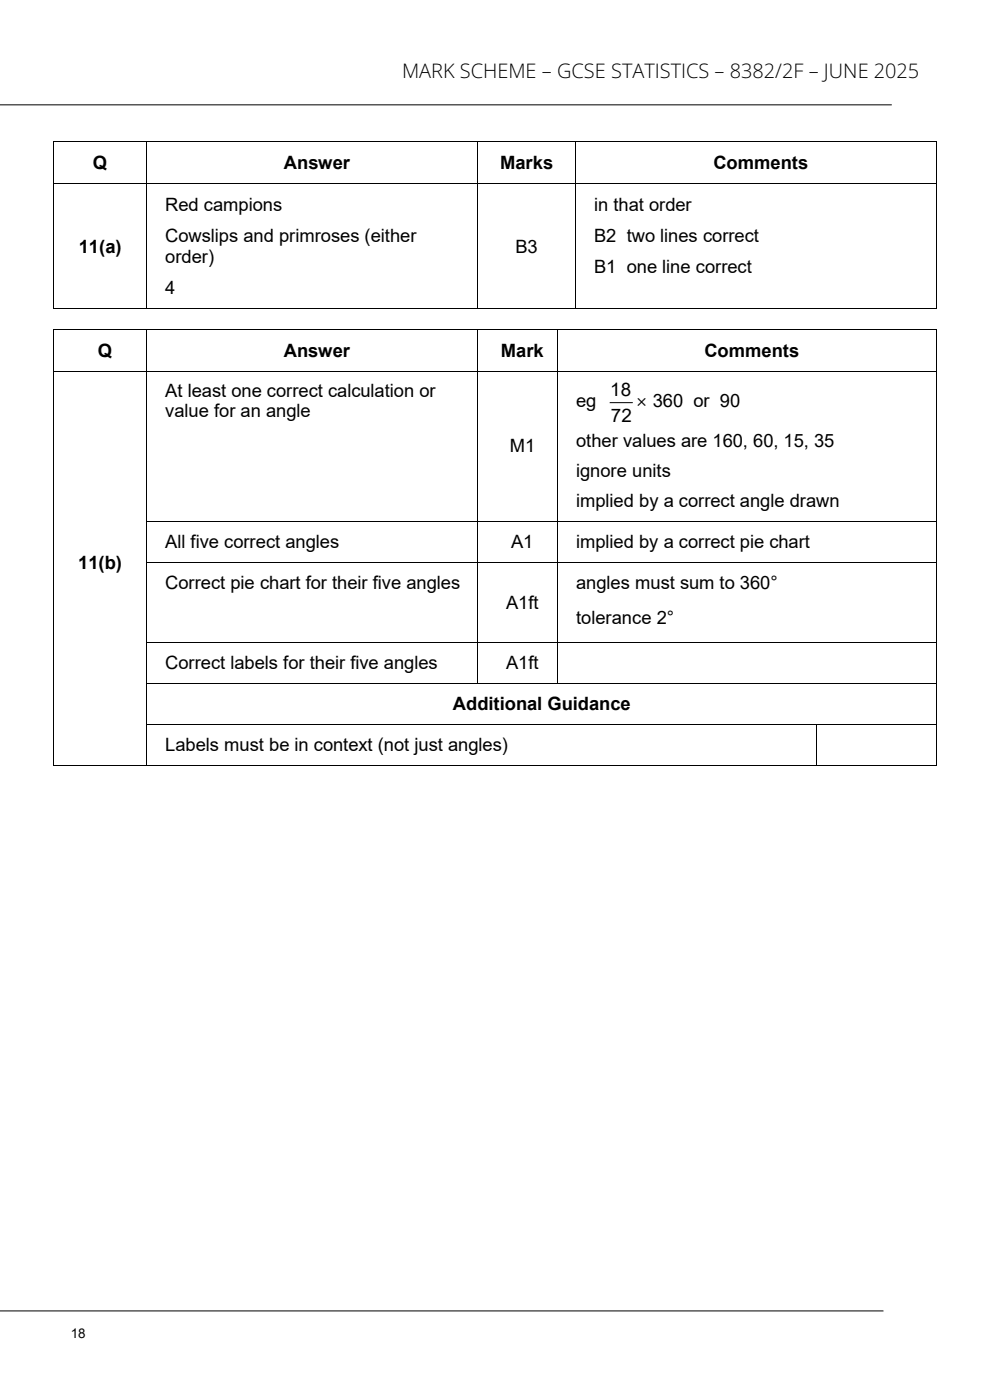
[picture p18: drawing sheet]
<svg xmlns="http://www.w3.org/2000/svg" width="210mm" height="297mm" viewBox="0 0 210 297" stroke-linecap="round" stroke-linejoin="round" font-family="sans-serif">
<defs><g id="words">
<text font-size="4.2" x="85.3" y="16.5">MARK SCHEME – GCSE STATISTICS – 8382/2F – JUNE 2025</text>
<g font-size="4">
<text x="129.4" y="83.9">18</text>
<text x="129.6" y="89.5">72</text>
</g>
<g font-size="3.9">
<text x="19.7" y="35.9">Q</text>
<text x="60.2" y="35.9">Answer</text>
<text x="106.1" y="35.9">Marks</text>
<text x="151.3" y="35.9">Comments</text>
<text x="35" y="44.8">Red campions</text>
<text x="126" y="44.8">in that order</text>
<text x="16.7" y="53.6">11(a)</text>
<text x="35" y="51.4">Cowslips and primroses (either</text>
<text x="109.3" y="53.6">B3</text>
<text x="126" y="51.4">B2 two lines correct</text>
<text x="35" y="55.8">order)</text>
<text x="126" y="58">B1 one line correct</text>
<text x="35" y="62.4">4</text>
<text x="20.7" y="75.7">Q</text>
<text x="60.2" y="75.7">Answer</text>
<text x="106.3" y="75.7">Mark</text>
<text x="149.4" y="75.7">Comments</text>
<text x="35.1" y="84.3">At least one correct calculation or</text>
<text x="35.1" y="88.6">value for an angle</text>
<text x="122.2" y="86.4">eg</text>
<text x="134.9" y="86.4">× 360 or 90</text>
<text x="108.1" y="96">M1</text>
<text x="122.2" y="94.9">other values are 160, 60, 15, 35</text>
<text x="122.2" y="101.3">ignore units</text>
<text x="122.2" y="107.6">implied by a correct angle drawn</text>
<text x="35.1" y="116.2">All five correct angles</text>
<text x="108.4" y="116.2">A1</text>
<text x="122.2" y="116.2">implied by a correct pie chart</text>
<text x="16.6" y="120.7">11(b)</text>
<text x="35.1" y="124.9">Correct pie chart for their five angles</text>
<text x="122.2" y="124.9">angles must sum to 360°</text>
<text x="107.4" y="129.1">A1ft</text>
<text x="122.2" y="132.3">tolerance 2°</text>
<text x="35.1" y="142">Correct labels for their five angles</text>
<text x="107.4" y="142">A1ft</text>
<text x="96.1" y="150.7">Additional Guidance</text>
<text x="35.1" y="159.3">Labels must be in context (not just angles)</text>
</g>
<text font-size="2.8" x="15" y="283.9">18</text>
</g></defs>
<g fill="none" stroke="#000" stroke-width=".21">
<path d="M0 22.2h189.2M11.3 30.2v8.7M11.3 39v26.4M11.4 30.1h19.7M11.4 38.9h19.7M31.2 30.2v8.7M31.2 39v26.4M31.2 30.1h70M31.2 38.9h70M101.3 30.2v8.7M101.3 39v26.4M101.4 30.1h20.6"/>
<path d="M101.4 38.9h20.6M122.1 30.2v8.7M122.1 39v26.4M122.2 30.1h76.4M122.2 38.9h76.4M198.7 30.2v8.7M198.7 39v26.4M11.3 69.9v8.8M11.3 78.8v31.8M11.4 65.4h19.7M11.4 69.8h19.7M11.4 78.7h19.7"/>
<path d="M31.2 69.9v8.8M31.2 78.8v31.8M31.2 65.4h70M31.2 69.8h70M31.2 78.7h70M101.3 69.9v8.8M101.3 78.8v31.8M101.4 65.4h20.6M101.4 69.8h16.8M101.4 78.7h16.8M118.3 69.9v8.8M118.3 78.8v31.8"/>
<path d="M118.4 69.8h80.2M118.4 78.7h80.2M122.2 65.4h76.4M198.7 69.9v8.8M198.7 78.8v31.8M129.4 85.4h4.7M11.3 110.7v8.5M11.3 119.4v16.9M31.2 110.7v8.5M31.2 119.4v16.9M31.2 110.7h70M31.2 119.3h70"/>
<path d="M101.3 110.7v8.5M101.3 119.4v16.9M101.4 110.7h16.8M101.4 119.3h16.8M118.3 110.7v8.5M118.3 119.4v16.9M118.4 110.7h80.2M118.4 119.3h80.2M198.7 110.7v8.5M198.7 119.4v16.9M11.3 136.5v8.5M31.2 136.5v8.5"/>
<path d="M31.2 136.4h70M101.3 136.5v8.5M101.4 136.4h16.8M118.3 136.5v8.5M118.4 136.4h80.2M198.7 136.5v8.5M11.3 145.2v8.4M11.3 153.8v8.5M31.2 145.2v8.4M31.2 153.8v8.5M31.2 145.1h70M31.2 153.7h142"/>
<path d="M101.4 145.1h16.8M118.4 145.1h80.2M173.3 153.8v8.5M173.4 153.7h25.2M198.7 145.2v8.4M198.7 153.8v8.5M11.4 162.3h19.7M31.2 162.3h142M173.4 162.3h25.2M-.1 278.1h187.5"/>
</g>
<g fill="#000">
<path d="M11.3 30h.1v.2h-.1zM11.3 38.9h.1v.1h-.1zM31.1 30h.1v.2h-.1zM31.1 38.9h.1v.1h-.1zM101.2 30h.2v.2h-.2zM101.2 38.9h.2v.1h-.2zM122 30h.2v.2h-.2zM122 38.9h.2v.1h-.2zM198.6 30h.2v.2h-.2zM198.6 38.9h.2v.1h-.2zM11.3 65.4h.1v.1h-.1zM11.3 69.8h.1v.1h-.1z"/>
<path d="M11.3 78.7h.1v.1h-.1zM31.1 65.4h.1v.1h-.1zM31.1 69.8h.1v.1h-.1zM31.1 78.7h.1v.1h-.1zM101.2 65.4h.2v.1h-.2zM101.2 69.8h.2v.1h-.2zM101.2 78.7h.2v.1h-.2zM118.2 69.8h.2v.1h-.2zM118.2 78.7h.2v.1h-.2zM122 65.4h.2v.1h-.2zM198.6 65.4h.2v.1h-.2zM198.6 69.8h.2v.1h-.2z"/>
<path d="M198.6 78.7h.2v.1h-.2zM11.3 110.6h.1v.1h-.1zM11.3 119.2h.1v.2h-.1zM31.1 110.6h.1v.1h-.1zM31.1 119.2h.1v.2h-.1zM101.2 110.6h.2v.1h-.2zM101.2 119.2h.2v.2h-.2zM118.2 110.6h.2v.1h-.2zM118.2 119.2h.2v.2h-.2zM198.6 110.6h.2v.1h-.2zM198.6 119.2h.2v.2h-.2zM11.3 136.3h.1v.2h-.1z"/>
<path d="M31.1 136.3h.1v.2h-.1zM101.2 136.3h.2v.2h-.2zM118.2 136.3h.2v.2h-.2zM198.6 136.3h.2v.2h-.2zM11.3 145h.1v.2h-.1zM11.3 153.6h.1v.2h-.1zM31.1 145h.1v.2h-.1zM31.1 153.6h.1v.2h-.1zM101.2 145h.2v.2h-.2zM118.2 145h.2v.2h-.2zM173.2 153.6h.2v.2h-.2zM198.6 145h.2v.2h-.2z"/>
<path d="M198.6 153.6h.2v.2h-.2zM11.3 162.3h.1v.1h-.1zM31.1 162.3h.1v.1h-.1zM173.2 162.3h.2v.1h-.2zM198.6 162.3h.2v.1h-.2z"/>
</g>
<use href="#words"/>
</svg>
